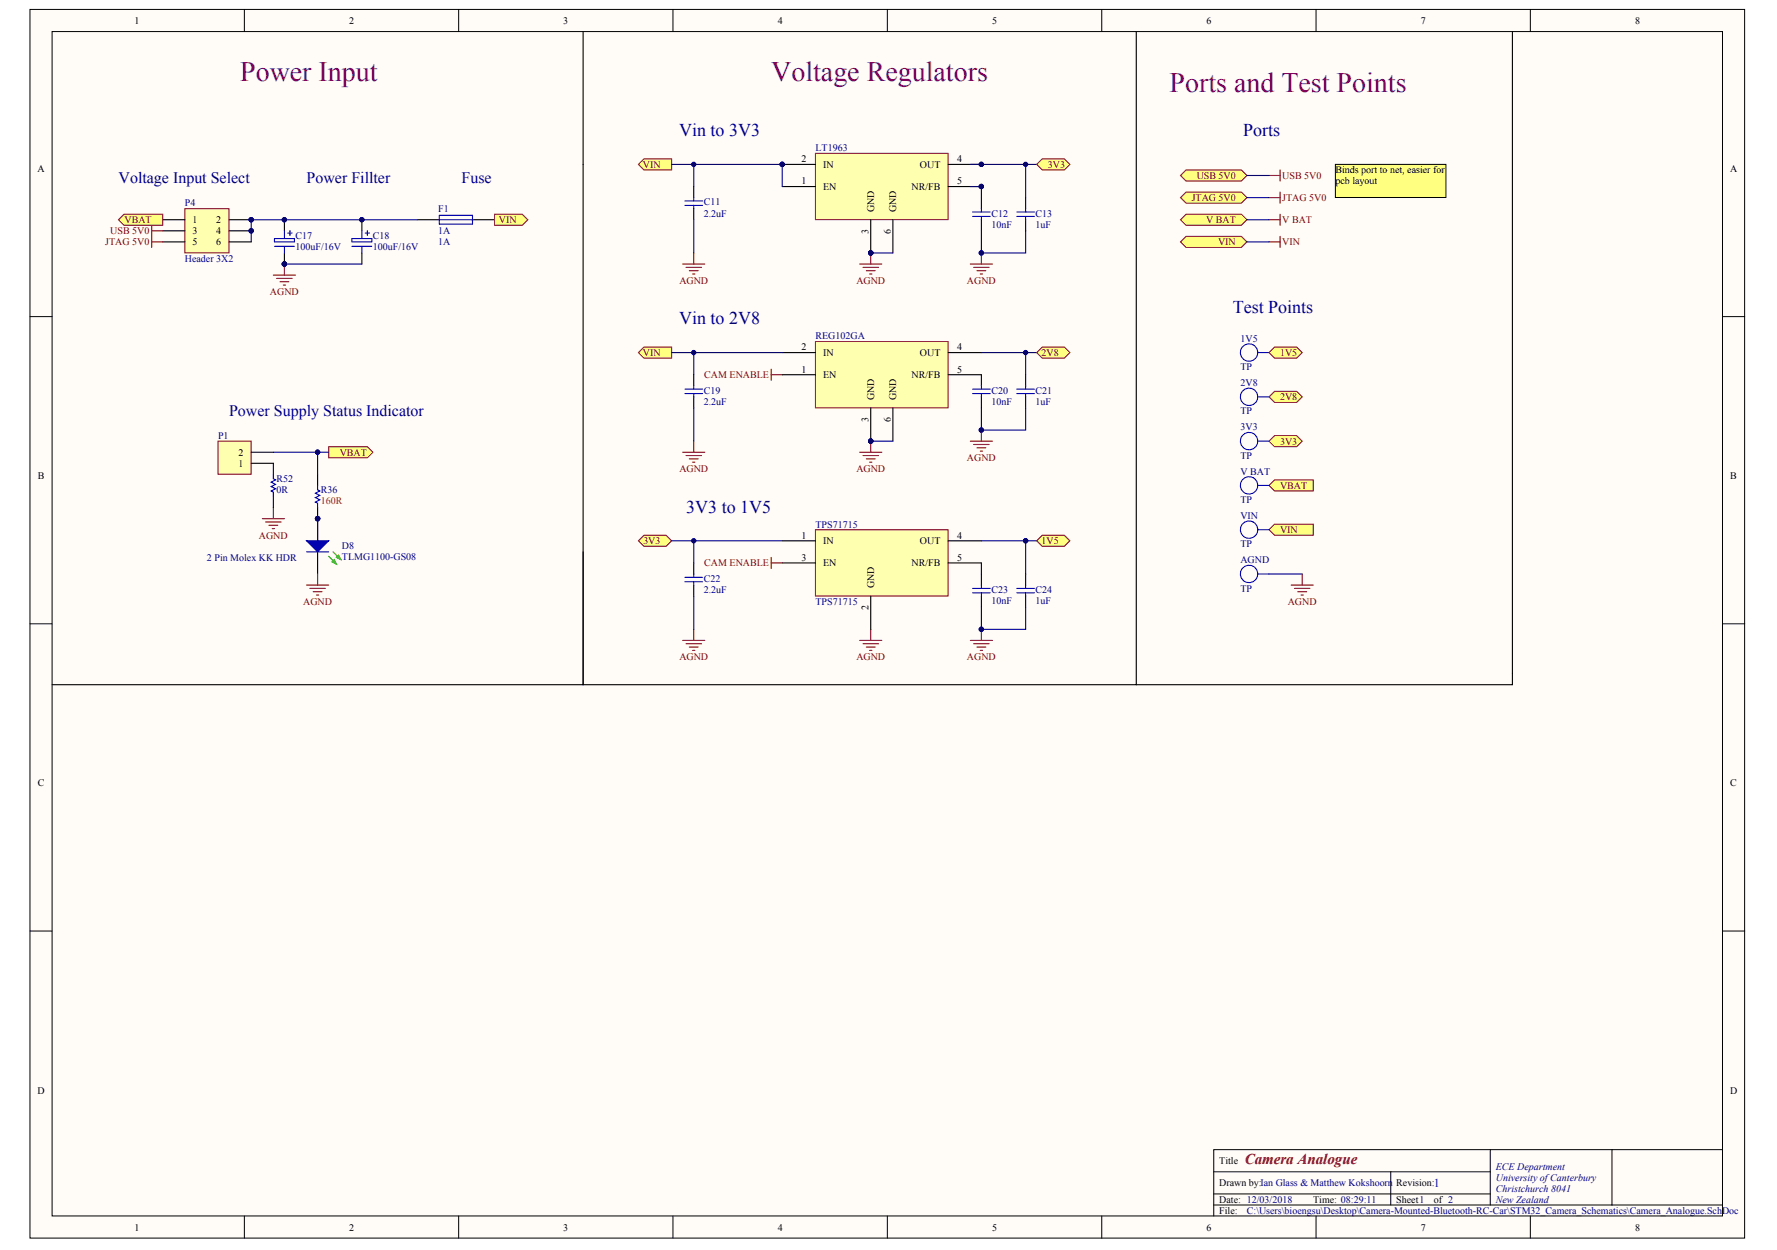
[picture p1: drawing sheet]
<svg xmlns="http://www.w3.org/2000/svg" width="289mm" height="203mm" viewBox="0 0 289 203" stroke-linecap="round" stroke-linejoin="round" font-family="sans-serif">
<defs><g id="words">
<g font-size="4.6" fill="#800080">
<text x="39.1" y="13.1">Power Input</text>
<text x="125.4" y="13.1">Voltage Regulators</text>
<text x="190.1" y="14.9">Ports and Test Points</text>
</g>
<g font-size="2.9" fill="#000080">
<text x="110.4" y="22.1">Vin to 3V3</text>
<text x="202.1" y="22.1">Ports</text>
<text x="110.4" y="52.7">Vin to 2V8</text>
<text x="200.5" y="50.9">Test Points</text>
<text x="111.6" y="83.3">3V3 to 1V5</text>
</g>
<g font-size="2.6" fill="#000080">
<text x="19.3" y="29.8">Voltage Input Select</text>
<text x="49.8" y="29.8">Power Fillter</text>
<text x="75" y="29.8">Fuse</text>
<text x="37.2" y="67.6">Power Supply Status Indicator</text>
</g>
<text font-size="2.4" fill="#800000" x="202.4" y="189.2">Camera Analogue</text>
<text font-size="2" fill="#000080" x="233.1" y="192.9">1</text>
<g font-size="1.6">
<text x="21.9" y="3.9">1</text>
<text x="56.7" y="3.9">2</text>
<text x="91.6" y="3.9">3</text>
<text x="126.4" y="3.9">4</text>
<text x="161.3" y="3.9">5</text>
<text x="196.1" y="3.9">6</text>
<text x="231" y="3.9">7</text>
<text x="265.9" y="3.9">8</text>
<text x="6.1" y="27.9">A</text>
<text x="130.3" y="26.4">2</text>
<text x="130.3" y="30">1</text>
<text x="133.8" y="27.3">IN</text>
<text x="149.6" y="27.3">OUT</text>
<text x="155.6" y="26.4">4</text>
<text x="155.6" y="30">5</text>
<text x="217.1" y="28.2">Binds port to net, easier for</text>
<text x="217.1" y="30">pcb layout</text>
<text x="281.3" y="27.9">A</text>
<text x="133.8" y="30.9">EN</text>
<text x="142.1" y="34.5" transform="rotate(-90 142.1 34.5)">GND</text>
<text x="145.7" y="34.5" transform="rotate(-90 145.7 34.5)">GND</text>
<text x="148.2" y="30.9">NR/FB</text>
<text x="31.3" y="36.3">1</text>
<text x="31.3" y="38.1">3</text>
<text x="31.3" y="39.9">5</text>
<text x="35.2" y="36.3">2</text>
<text x="35.2" y="38.1">4</text>
<text x="35.2" y="39.9">6</text>
<text x="141.2" y="38" transform="rotate(-90 141.2 38)">3</text>
<text x="144.8" y="38" transform="rotate(-90 144.8 38)">6</text>
<text x="130.3" y="57">2</text>
<text x="133.8" y="57.9">IN</text>
<text x="149.6" y="57.9">OUT</text>
<text x="155.6" y="57">4</text>
<text x="130.3" y="60.6">1</text>
<text x="133.8" y="61.5">EN</text>
<text x="142.1" y="65.1" transform="rotate(-90 142.1 65.1)">GND</text>
<text x="145.7" y="65.1" transform="rotate(-90 145.7 65.1)">GND</text>
<text x="148.2" y="61.5">NR/FB</text>
<text x="155.6" y="60.6">5</text>
<text x="141.2" y="68.6" transform="rotate(-90 141.2 68.6)">3</text>
<text x="144.8" y="68.6" transform="rotate(-90 144.8 68.6)">6</text>
<text x="6.1" y="77.9">B</text>
<text x="38.8" y="75.9">1</text>
<text x="38.8" y="74.1">2</text>
<text x="281.3" y="77.9">B</text>
<text x="130.3" y="87.6">1</text>
<text x="133.8" y="88.5">IN</text>
<text x="149.6" y="88.5">OUT</text>
<text x="155.6" y="87.6">4</text>
<text x="130.3" y="91.2">3</text>
<text x="133.8" y="92.1">EN</text>
<text x="142.1" y="95.7" transform="rotate(-90 142.1 95.7)">GND</text>
<text x="148.2" y="92.1">NR/FB</text>
<text x="155.6" y="91.2">5</text>
<text x="141.2" y="99.2" transform="rotate(-90 141.2 99.2)">2</text>
<text x="6.1" y="127.8">C</text>
<text x="281.3" y="127.8">C</text>
<text x="6.1" y="177.8">D</text>
<text x="281.3" y="177.8">D</text>
<text x="198.2" y="189.2">Title</text>
<text x="198.2" y="192.8">Drawn by:Ian Glass &amp; Matthew Kokshoorn</text>
<text x="198.2" y="195.5">Date: 12/03/2018</text>
<text x="198.2" y="197.3">File:</text>
<text x="213.5" y="195.5">Time: 08:29:11</text>
<text x="227" y="192.8">Revision:</text>
<text x="227" y="195.5">Sheet1</text>
<text x="233.1" y="195.5">of 2</text>
<text x="21.9" y="200">1</text>
<text x="56.7" y="200">2</text>
<text x="91.6" y="200">3</text>
<text x="126.4" y="200">4</text>
<text x="161.3" y="200">5</text>
<text x="196.1" y="200">6</text>
<text x="231" y="200">7</text>
<text x="265.9" y="200">8</text>
</g>
<g font-size="1.6" fill="#800000">
<text x="104.5" y="27.3">VIN</text>
<text x="170.4" y="27.3">3V3</text>
<text x="194.6" y="29.1">USB 5V0</text>
<text x="208.5" y="29.1">USB 5V0</text>
<text x="193.8" y="32.7">JTAG 5V0</text>
<text x="208.5" y="32.7">JTAG 5V0</text>
<text x="17.1" y="39.9">JTAG 5V0</text>
<text x="17.9" y="38.1">USB 5V0</text>
<text x="20.2" y="36.3">VBAT</text>
<text x="81.1" y="36.3">VIN</text>
<text x="196.1" y="36.3">V BAT</text>
<text x="198.1" y="39.9">VIN</text>
<text x="208.5" y="39.9">VIN</text>
<text x="208.5" y="36.3">V BAT</text>
<text x="43.9" y="48">AGND</text>
<text x="110.5" y="46.2">AGND</text>
<text x="139.2" y="46.2">AGND</text>
<text x="157.2" y="46.2">AGND</text>
<text x="104.5" y="57.9">VIN</text>
<text x="169.4" y="57.9">2V8</text>
<text x="208.1" y="57.9">1V5</text>
<text x="114.5" y="61.5">CAM ENABLE</text>
<text x="208.1" y="65.1">2V8</text>
<text x="55.2" y="74.1">VBAT</text>
<text x="110.5" y="76.8">AGND</text>
<text x="139.2" y="76.8">AGND</text>
<text x="157.2" y="75">AGND</text>
<text x="208.1" y="72.3">3V3</text>
<text x="208.1" y="79.5">VBAT</text>
<text x="42.1" y="87.6">AGND</text>
<text x="104.6" y="88.5">3V3</text>
<text x="169.4" y="88.5">1V5</text>
<text x="208.1" y="86.7">VIN</text>
<text x="114.5" y="92.1">CAM ENABLE</text>
<text x="49.3" y="98.4">AGND</text>
<text x="209.4" y="98.4">AGND</text>
<text x="110.5" y="107.4">AGND</text>
<text x="139.2" y="107.4">AGND</text>
<text x="157.2" y="107.4">AGND</text>
</g>
<g font-size="1.6" fill="#000080">
<text x="132.6" y="24.6">LT1963</text>
<text x="30.1" y="33.6">P4</text>
<text x="71.2" y="34.5">F1</text>
<text x="114.4" y="35.2">2.2uF</text>
<text x="114.4" y="33.4">C11</text>
<text x="161.2" y="35.2">C12</text>
<text x="168.4" y="35.2">C13</text>
<text x="48" y="38.8">C17</text>
<text x="48" y="40.6">100uF/16V</text>
<text x="60.6" y="38.8">C18</text>
<text x="60.6" y="40.6">100uF/16V</text>
<text x="71.2" y="39.9">1A</text>
<text x="71.2" y="38.1">1A</text>
<text x="161.2" y="37">10nF</text>
<text x="168.4" y="37">1uF</text>
<text x="30.1" y="42.6">Header 3X2</text>
<text x="132.6" y="55.2">REG102GA</text>
<text x="201.7" y="55.6">1V5</text>
<text x="114.4" y="65.8">2.2uF</text>
<text x="114.4" y="64">C19</text>
<text x="161.2" y="65.8">10nF</text>
<text x="161.2" y="64">C20</text>
<text x="168.4" y="65.8">1uF</text>
<text x="168.4" y="64">C21</text>
<text x="201.7" y="62.8">2V8</text>
<text x="201.7" y="60.2">TP</text>
<text x="35.4" y="71.4">P1</text>
<text x="201.7" y="70">3V3</text>
<text x="201.7" y="67.4">TP</text>
<text x="201.7" y="77.1">V BAT</text>
<text x="201.7" y="74.6">TP</text>
<text x="45" y="80.2">0R</text>
<text x="45" y="78.4">R52</text>
<text x="52.2" y="80.2">R36</text>
<text x="201.7" y="81.8">TP</text>
<text x="55.6" y="89.2">D8</text>
<text x="132.6" y="85.8">TPS71715</text>
<text x="201.7" y="89">TP</text>
<text x="201.7" y="84.4">VIN</text>
<text x="33.7" y="91.2">2 Pin Molex KK HDR</text>
<text x="55.6" y="91">TLMG1100-GS08</text>
<text x="114.4" y="94.6">C22</text>
<text x="201.7" y="91.5">AGND</text>
<text x="114.4" y="96.4">2.2uF</text>
<text x="132.6" y="98.4">TPS71715</text>
<text x="161.2" y="98.2">10nF</text>
<text x="161.2" y="96.4">C23</text>
<text x="168.4" y="98.2">1uF</text>
<text x="168.4" y="96.4">C24</text>
<text x="201.7" y="96.2">TP</text>
<text x="243.2" y="190.1">ECE Department</text>
<text x="243.2" y="191.9">University of Canterbury</text>
<text x="202.7" y="197.3">C:\Users\bioengsu\Desktop\Camera-Mounted-Bluetooth-RC-Car\STM32_Camera_Schematics\Camera_Analogue.SchDoc</text>
<text x="243.2" y="193.7">Christchurch 8041</text>
<text x="243.2" y="195.5">New Zealand</text>
</g>
<text font-size="1.6" fill="#f00" x="52.2" y="82">160R</text>
</g></defs>
<g fill="#fffcf8" stroke="#000" stroke-width=".16">
<path d="M4.9 1.5h278.8v199.8h-278.8z"/>
<path d="M8.5 5.1h271.6v192.6h-271.6z"/>
</g>
<g fill="none" stroke="#000" stroke-width=".16">
<path d="M39.7 1.5v3.6M74.6 1.5v3.6M109.4 1.5v3.6M144.3 1.5v3.6M179.1 1.5v3.6M214 1.5v3.6M248.8 1.5v3.6M4.9 51.5h3.6M280.1 51.5h3.6M4.9 101.4h3.6M280.1 101.4h3.6M4.9 151.3h3.6"/>
<path d="M280.1 151.3h3.6M39.7 197.7v3.6M74.6 197.7v3.6M109.4 197.7v3.6M144.3 197.7v3.6M179.1 197.7v3.6M214 197.7v3.6M248.8 197.7v3.6"/>
</g>
<path d="M132.6 24.9h21.6v10.8h-21.6z" fill="#ffffb0" stroke="#800000" stroke-width=".16"/>
<path d="M112.8 30.3v1.8M112.8 33.9v1.8M127.2 26.7h5.4M127.2 30.3h5.4M141.6 35.7v5.4M145.2 35.7v5.4M154.2 26.7h5.4M154.2 30.3h5.4M159.6 32.1v1.8M159.6 35.7v1.8M166.8 32.1v1.8M166.8 35.7v1.8" fill="none" stroke="#000" stroke-width=".18"/>
<g fill="#000080" stroke="#000080" stroke-width=".16">
<circle cx="127.2" cy="26.7" r=".35"/>
<circle cx="141.6" cy="41.1" r=".35"/>
<circle cx="159.6" cy="26.7" r=".35"/>
<circle cx="159.6" cy="30.3" r=".35"/>
<circle cx="166.8" cy="26.7" r=".35"/>
<circle cx="159.6" cy="41.1" r=".35"/>
</g>
<path d="M111.4 33.4h2.8M111.4 32.7h2.8M112.8 32.1v.6M112.8 33.4v.5M158.1 34.5h2.9M158.1 35.2h2.9M159.6 33.9v.6M159.6 35.2v.5M165.3 34.5h2.9M165.3 35.2h2.9M166.8 33.9v.6M166.8 35.2v.5" fill="none" stroke="#00f" stroke-width=".18"/>
<path d="M112.8 35.7v5.4M157.8 26.7h10.8M159.6 37.5v3.6h7.2v-3.6M166.8 26.7v5.4" fill="none" stroke="#000080" stroke-width=".18"/>
<g fill="none" stroke="#800000" stroke-width=".18">
<path d="M111 42.9h3.6M111.5 43.5h2.6M112.1 44h1.4M112.6 44.5h.4M112.8 41.1v1.8M139.8 42.9h3.6M140.3 43.5h2.5M140.9 44h1.4M141.4 44.5h.4M141.6 41.1v1.8M157.8 42.9h3.6M158.3 43.5h2.5"/>
<path d="M158.8 44h1.5M159.4 44.5h.3M159.6 41.1v1.8"/>
</g>
<path d="M132.6 55.5h21.6v10.8h-21.6z" fill="#ffffb0" stroke="#800000" stroke-width=".16"/>
<g fill="none" stroke="#000" stroke-width=".18">
<path d="M127.2 57.3h5.4M154.2 57.3h5.4M112.8 60.9v1.8M112.8 64.5v1.8M127.2 60.9h5.4M141.6 66.3v5.4M145.2 66.3v5.4M154.2 60.9h5.4v1.8M159.6 64.5v1.8M166.8 60.9v1.8M166.8 64.5v1.8M112.8 91.5v1.8"/>
<path d="M112.8 95.1v1.8M159.6 93.3v1.8M159.6 96.9v1.8M166.8 93.3v1.8M166.8 96.9v1.8"/>
</g>
<g fill="#000080" stroke="#000080" stroke-width=".16">
<circle cx="141.6" cy="71.7" r=".35"/>
<circle cx="159.6" cy="69.9" r=".35"/>
<circle cx="159.6" cy="102.3" r=".35"/>
<circle cx="159.6" cy="30.3" r=".35"/>
<circle cx="166.8" cy="57.3" r=".35"/>
<circle cx="166.8" cy="87.9" r=".35"/>
<circle cx="141.6" cy="41.1" r=".35"/>
</g>
<g fill="none" stroke="#00f" stroke-width=".18">
<path d="M111.4 63.3h2.8M111.4 64h2.8M112.8 62.7v.6M112.8 64v.5M158.1 63.3h2.9M158.1 64h2.9M159.6 62.7v.6M159.6 64v.5M165.3 63.3h2.9M165.3 64h2.9M166.8 62.7v.6M166.8 64v.5"/>
<path d="M111.4 94.6h2.8M111.4 93.9h2.8M112.8 93.3v.6M112.8 94.6v.5M158.1 95.6h2.9M158.1 96.4h2.9M159.6 95.1v.5M159.6 96.4v.5M165.3 95.6h2.9M165.3 96.4h2.9M166.8 95.1v.5M166.8 96.4v.5"/>
</g>
<g fill="none" stroke="#800000" stroke-width=".18">
<path d="M111 73.5h3.6M111.5 74.1h2.6M112.1 74.6h1.4M112.6 75.1h.4M112.8 71.7v1.8M139.8 73.5h3.6M140.3 74.1h2.5M140.9 74.6h1.4M141.4 75.1h.4M141.6 71.7v1.8M157.8 71.7h3.6M158.3 72.3h2.5"/>
<path d="M158.8 72.8h1.5M159.4 73.3h.3M159.6 69.9v1.8M111 104.1h3.6M111.5 104.6h2.6M112.1 105.2h1.4M112.6 105.7h.4M112.8 102.3v1.8M139.8 104.1h3.6M140.3 104.6h2.5M140.9 105.2h1.4M141.4 105.7h.4"/>
<path d="M141.6 102.3v1.8M157.8 104.1h3.6M158.3 104.6h2.5M158.8 105.2h1.5M159.4 105.7h.3M159.6 102.3v1.8"/>
</g>
<path d="M157.8 30.3h1.8v1.8M141.6 41.1h3.6M159.6 57.3h9M166.8 57.3v3.6M141.6 71.7h3.6M159.6 66.3v3.6h7.2v-3.6M112.8 96.9v5.4M159.6 98.7v3.6h7.2v-3.6M159.6 91.5v1.8M166.8 87.9h1.8" fill="none" stroke="#000080" stroke-width=".18"/>
<g fill="#ffff80" stroke="#800000" stroke-width=".16">
<path d="M104.7 25.8h4.5v1.8h-4.5l-.9-.9z" fill-rule="evenodd"/>
<path d="M104.7 56.4h4.5v1.8h-4.5l-.9-.9z" fill-rule="evenodd"/>
</g>
<path d="M112.8 26.7v3.6" fill="none" stroke="#000080" stroke-width=".18"/>
<circle cx="112.8" cy="26.7" r=".35" fill="#000080" stroke="#000080" stroke-width=".16"/>
<g fill="#ffff80" stroke="#800000" stroke-width=".16">
<path d="M169.5 25.8h3.6l.9 .9-.9 .9h-3.6l-.9-.9z" fill-rule="evenodd"/>
<path d="M104.7 87h3.6l.9 .9-.9 .9h-3.6l-.9-.9z" fill-rule="evenodd"/>
<path d="M169.5 56.4h3.6l.9 .9-.9 .9h-3.6l-.9-.9z" fill-rule="evenodd"/>
<path d="M169.5 87h3.6l.9 .9-.9 .9h-3.6l-.9-.9z" fill-rule="evenodd"/>
</g>
<path d="M159.6 87.9h7.2v5.4" fill="none" stroke="#000080" stroke-width=".18"/>
<circle cx="166.8" cy="87.9" r=".35" fill="#000080" stroke="#000080" stroke-width=".16"/>
<path d="M132.6 86.1h21.6v10.8h-21.6z" fill="#ffffb0" stroke="#800000" stroke-width=".16"/>
<path d="M127.2 87.9h5.4M127.2 91.5h5.4M141.6 96.9v5.4M154.2 87.9h5.4M154.2 91.5h5.4" fill="none" stroke="#000" stroke-width=".18"/>
<path d="M125.4 60v1.8M125.4 60.9h1.8M125.4 90.6v1.8M125.4 91.5h1.8" fill="none" stroke="#800000" stroke-width=".18"/>
<path d="M109.2 57.3h18M112.8 57.3v3.6M112.8 66.3v5.4M112.8 87.9v3.6" fill="none" stroke="#000080" stroke-width=".18"/>
<g fill="#000080" stroke="#000080" stroke-width=".16">
<circle cx="112.8" cy="57.3" r=".35"/>
<circle cx="112.8" cy="87.9" r=".35"/>
</g>
<path d="M30.1 33.9h7.1v7.2h-7.1z" fill="#ffffb0" stroke="#800000" stroke-width=".16"/>
<path d="M26.5 35.7h3.6M26.5 37.5h3.6M26.5 39.3h3.6M37.2 35.7h3.6M37.2 37.5h3.6M37.2 39.3h3.6M46.2 35.7v1.8M58.8 35.7v1.8M67.8 35.7h3.6M76.8 35.7h3.6M46.2 41.1v1.8M58.8 41.1v1.8" fill="none" stroke="#000" stroke-width=".18"/>
<g fill="#000080" stroke="#000080" stroke-width=".16">
<circle cx="40.8" cy="35.7" r=".35"/>
<circle cx="40.8" cy="37.5" r=".36"/>
<circle cx="46.2" cy="35.7" r=".35"/>
<circle cx="46.2" cy="42.9" r=".35"/>
<circle cx="58.8" cy="35.7" r=".35"/>
</g>
<g fill="none" stroke="#00f" stroke-width=".18">
<path d="M44.6 38.8h3.3v.5h-3.3zM46.2 37.5v1.3M46.8 37.9h.7M47.1 37.5v.7M57.2 38.8h3.3v.5h-3.3zM58.8 37.5v1.3M59.4 37.9h.7M59.7 37.5v.7M71.4 35h5.4v1.4h-5.4zM71.4 35.7h5.4M44.6 40h3.3M46.2 40v1.1"/>
<path d="M57.2 40h3.3M58.8 40v1.1"/>
</g>
<path d="M44.4 44.7h3.6M45 45.3h2.5M45.5 45.8h1.5M46.1 46.3h.3M46.2 42.9v1.8" fill="none" stroke="#800000" stroke-width=".18"/>
<g fill="#ffff80" stroke="#800000" stroke-width=".16">
<path d="M20.2 34.8h6.3v1.8h-6.3l-.9-.9z" fill-rule="evenodd"/>
<path d="M80.4 34.8h4.5l.9 .9-.9 .9h-4.5z" fill-rule="evenodd"/>
</g>
<path d="M24.7 36.6v3.6M24.7 37.5h1.8M24.7 39.3h1.8M42.6 84.3h3.6M43.2 84.9h2.5M43.7 85.4h1.5M44.3 85.9h.3M44.4 82.5v1.8" fill="none" stroke="#800000" stroke-width=".18"/>
<path d="M67.8 35.7h-27v3.6M46.2 42.9h12.6" fill="none" stroke="#000080" stroke-width=".18"/>
<g fill="#000080" stroke="#000080" stroke-width=".16">
<circle cx="40.8" cy="35.7" r=".35"/>
<circle cx="46.2" cy="42.9" r=".35"/>
</g>
<path d="M35.5 71.7h5.3v5.4h-5.3z" fill="#ffffb0" stroke="#800000" stroke-width=".16"/>
<path d="M40.8 75.3h3.6v1.8M40.8 73.5h3.6M51.6 77.1v1.8M44.4 80.7v1.8M51.6 82.5v5.4M51.6 89.7v3.6" fill="none" stroke="#000" stroke-width=".18"/>
<path d="M44.4 77.1v.7l.4 .2-.7 .4 .7 .3-.7 .4 .7 .4-.7 .3 .3 .2v.7M51.6 78.9v.7l.4 .2-.7 .4 .7 .3-.7 .4 .7 .4-.7 .3 .3 .2v.7M49.8 89.7h3.6" fill="none" stroke="#00f" stroke-width=".18"/>
<g fill="#000080" stroke="#000080" stroke-width=".16">
<circle cx="51.6" cy="84.3" r=".35"/>
<circle cx="51.6" cy="73.5" r=".35"/>
</g>
<path d="M49.8 87.9h3.6l-1.8 1.8z" fill="#00f" stroke="#00f" stroke-width=".18"/>
<path d="M53.4 90.4l1.3 1.3M54.2 89.7l1.2 1.3" fill="none" stroke="#00bf00" stroke-width=".18"/>
<g fill="#00bf00" stroke="#00bf00" stroke-width=".18">
<path d="M54.3 91l.4 .7-.7-.4z"/>
<path d="M55.1 90.3l.3 .7-.7-.4z"/>
</g>
<path d="M49.8 95.1h3.6M50.4 95.6h2.5M50.9 96.2h1.5M51.5 96.7h.3M51.6 93.3v1.8" fill="none" stroke="#800000" stroke-width=".18"/>
<path d="M44.4 73.5h7.2v3.6M51.6 84.3v3.6" fill="none" stroke="#000080" stroke-width=".18"/>
<path d="M53.4 72.6h6.3l.9 .9-.9 .9h-6.3z" fill-rule="evenodd" fill="#ffff80" stroke="#800000" stroke-width=".16"/>
<path d="M51.6 73.5h1.8" fill="none" stroke="#000080" stroke-width=".18"/>
<circle cx="51.6" cy="73.5" r=".35" fill="#000080" stroke="#000080" stroke-width=".16"/>
<g fill="#ffff80" stroke="#800000" stroke-width=".16">
<path d="M207.2 78h6.3v1.8h-6.3l-.9-.9z" fill-rule="evenodd"/>
<path d="M207.2 85.2h6.3v1.8h-6.3l-.9-.9z" fill-rule="evenodd"/>
</g>
<path d="M203.7 56.1a1.41 1.41 0 0 0-2 1.1 1.41 1.41 0 0 0 1.9 1.4 1.41 1.41 0 0 0 .5-2.2l-.3-.3M204.5 57.3h1.8M203.7 77.6a1.41 1.41 0 0 0-2 1.2 1.41 1.41 0 0 0 1.9 1.4 1.41 1.41 0 0 0 .5-2.3l-.3-.2M203.7 70.4a1.41 1.41 0 0 0-2 1.2 1.41 1.41 0 0 0 1.9 1.4 1.41 1.41 0 0 0 .5-2.3l-.3-.2M203.7 63.3a1.41 1.41 0 0 0-2 1.1 1.41 1.41 0 0 0 1.9 1.4 1.41 1.41 0 0 0 .5-2.3l-.3-.2M204.5 78.9h1.8M204.5 71.7h1.8M204.5 64.5h1.8M203.7 84.8a1.41 1.41 0 0 0-2 1.2 1.41 1.41 0 0 0 1.9 1.4 1.41 1.41 0 0 0 .5-2.3l-.3-.2M204.5 86.1h1.8" fill="none" stroke="#00f" stroke-width=".18"/>
<g fill="#ffff80" stroke="#800000" stroke-width=".16">
<path d="M207.2 70.8h3.6l.9 .9-.9 .9h-3.6l-.9-.9z" fill-rule="evenodd"/>
<path d="M207.2 63.6h3.6l.9 .9-.9 .9h-3.6l-.9-.9z" fill-rule="evenodd"/>
<path d="M207.2 56.4h3.6l.9 .9-.9 .9h-3.6l-.9-.9z" fill-rule="evenodd"/>
<path d="M192.8 38.4h9l.9 .9-.9 .9h-9l-.9-.9z" fill-rule="evenodd"/>
</g>
<path d="M206.3 39.3h1.8M208.1 38.4v1.8" fill="none" stroke="#800000" stroke-width=".18"/>
<path d="M202.7 39.3h3.6" fill="none" stroke="#000080" stroke-width=".18"/>
<path d="M217.1 26.7h18v5.4h-18z" fill="#ffff80" stroke="#000" stroke-width=".16"/>
<path d="M192.8 34.8h9l.9 .9-.9 .9h-9l-.9-.9z" fill-rule="evenodd" fill="#ffff80" stroke="#800000" stroke-width=".16"/>
<path d="M206.3 35.7h1.8M208.1 34.8v1.8M209.9 95.1h3.6M210.5 95.6h2.5M211 96.2h1.4M211.5 96.7h.4M211.7 93.3v1.8" fill="none" stroke="#800000" stroke-width=".18"/>
<path d="M202.7 35.7h3.6" fill="none" stroke="#000080" stroke-width=".18"/>
<path d="M203.7 92a1.41 1.41 0 0 0-2 1.2 1.41 1.41 0 0 0 1.9 1.4 1.41 1.41 0 0 0 .5-2.3l-.3-.2M204.5 93.3h1.8" fill="none" stroke="#00f" stroke-width=".18"/>
<path d="M192.8 31.2h9l.9 .9-.9 .9h-9l-.9-.9z" fill-rule="evenodd" fill="#ffff80" stroke="#800000" stroke-width=".16"/>
<path d="M206.3 32.1h1.8M208.1 31.2v1.8" fill="none" stroke="#800000" stroke-width=".18"/>
<path d="M202.7 32.1h3.6" fill="none" stroke="#000080" stroke-width=".18"/>
<path d="M192.8 27.6h9l.9 .9-.9 .9h-9l-.9-.9z" fill-rule="evenodd" fill="#ffff80" stroke="#800000" stroke-width=".16"/>
<path d="M206.3 28.5h1.8M208.1 27.6v1.8" fill="none" stroke="#800000" stroke-width=".18"/>
<path d="M109.2 26.7h18v3.6M202.7 28.5h3.6M109.2 87.9h18M206.3 93.3h5.4" fill="none" stroke="#000080" stroke-width=".18"/>
<circle cx="127.2" cy="26.7" r=".35" fill="#000080" stroke="#000080" stroke-width=".16"/>
<path d="M94.8 5.1v106.2h-86.3M184.7 5.1v106.2h-89.9v-21.6M245.9 5.1v106.2h-61.2" fill="none" stroke="#000" stroke-width=".18"/>
<path d="M197.3 190.5h45M197.3 195.9h82.8M197.3 194.1h45M226.1 190.5v5.4M242.3 186.9v9M262.1 186.9h-64.8v10.8M280.1 186.9h-18v9" fill="none" stroke="#000" stroke-width=".16"/>
<use href="#words"/>
</svg>
